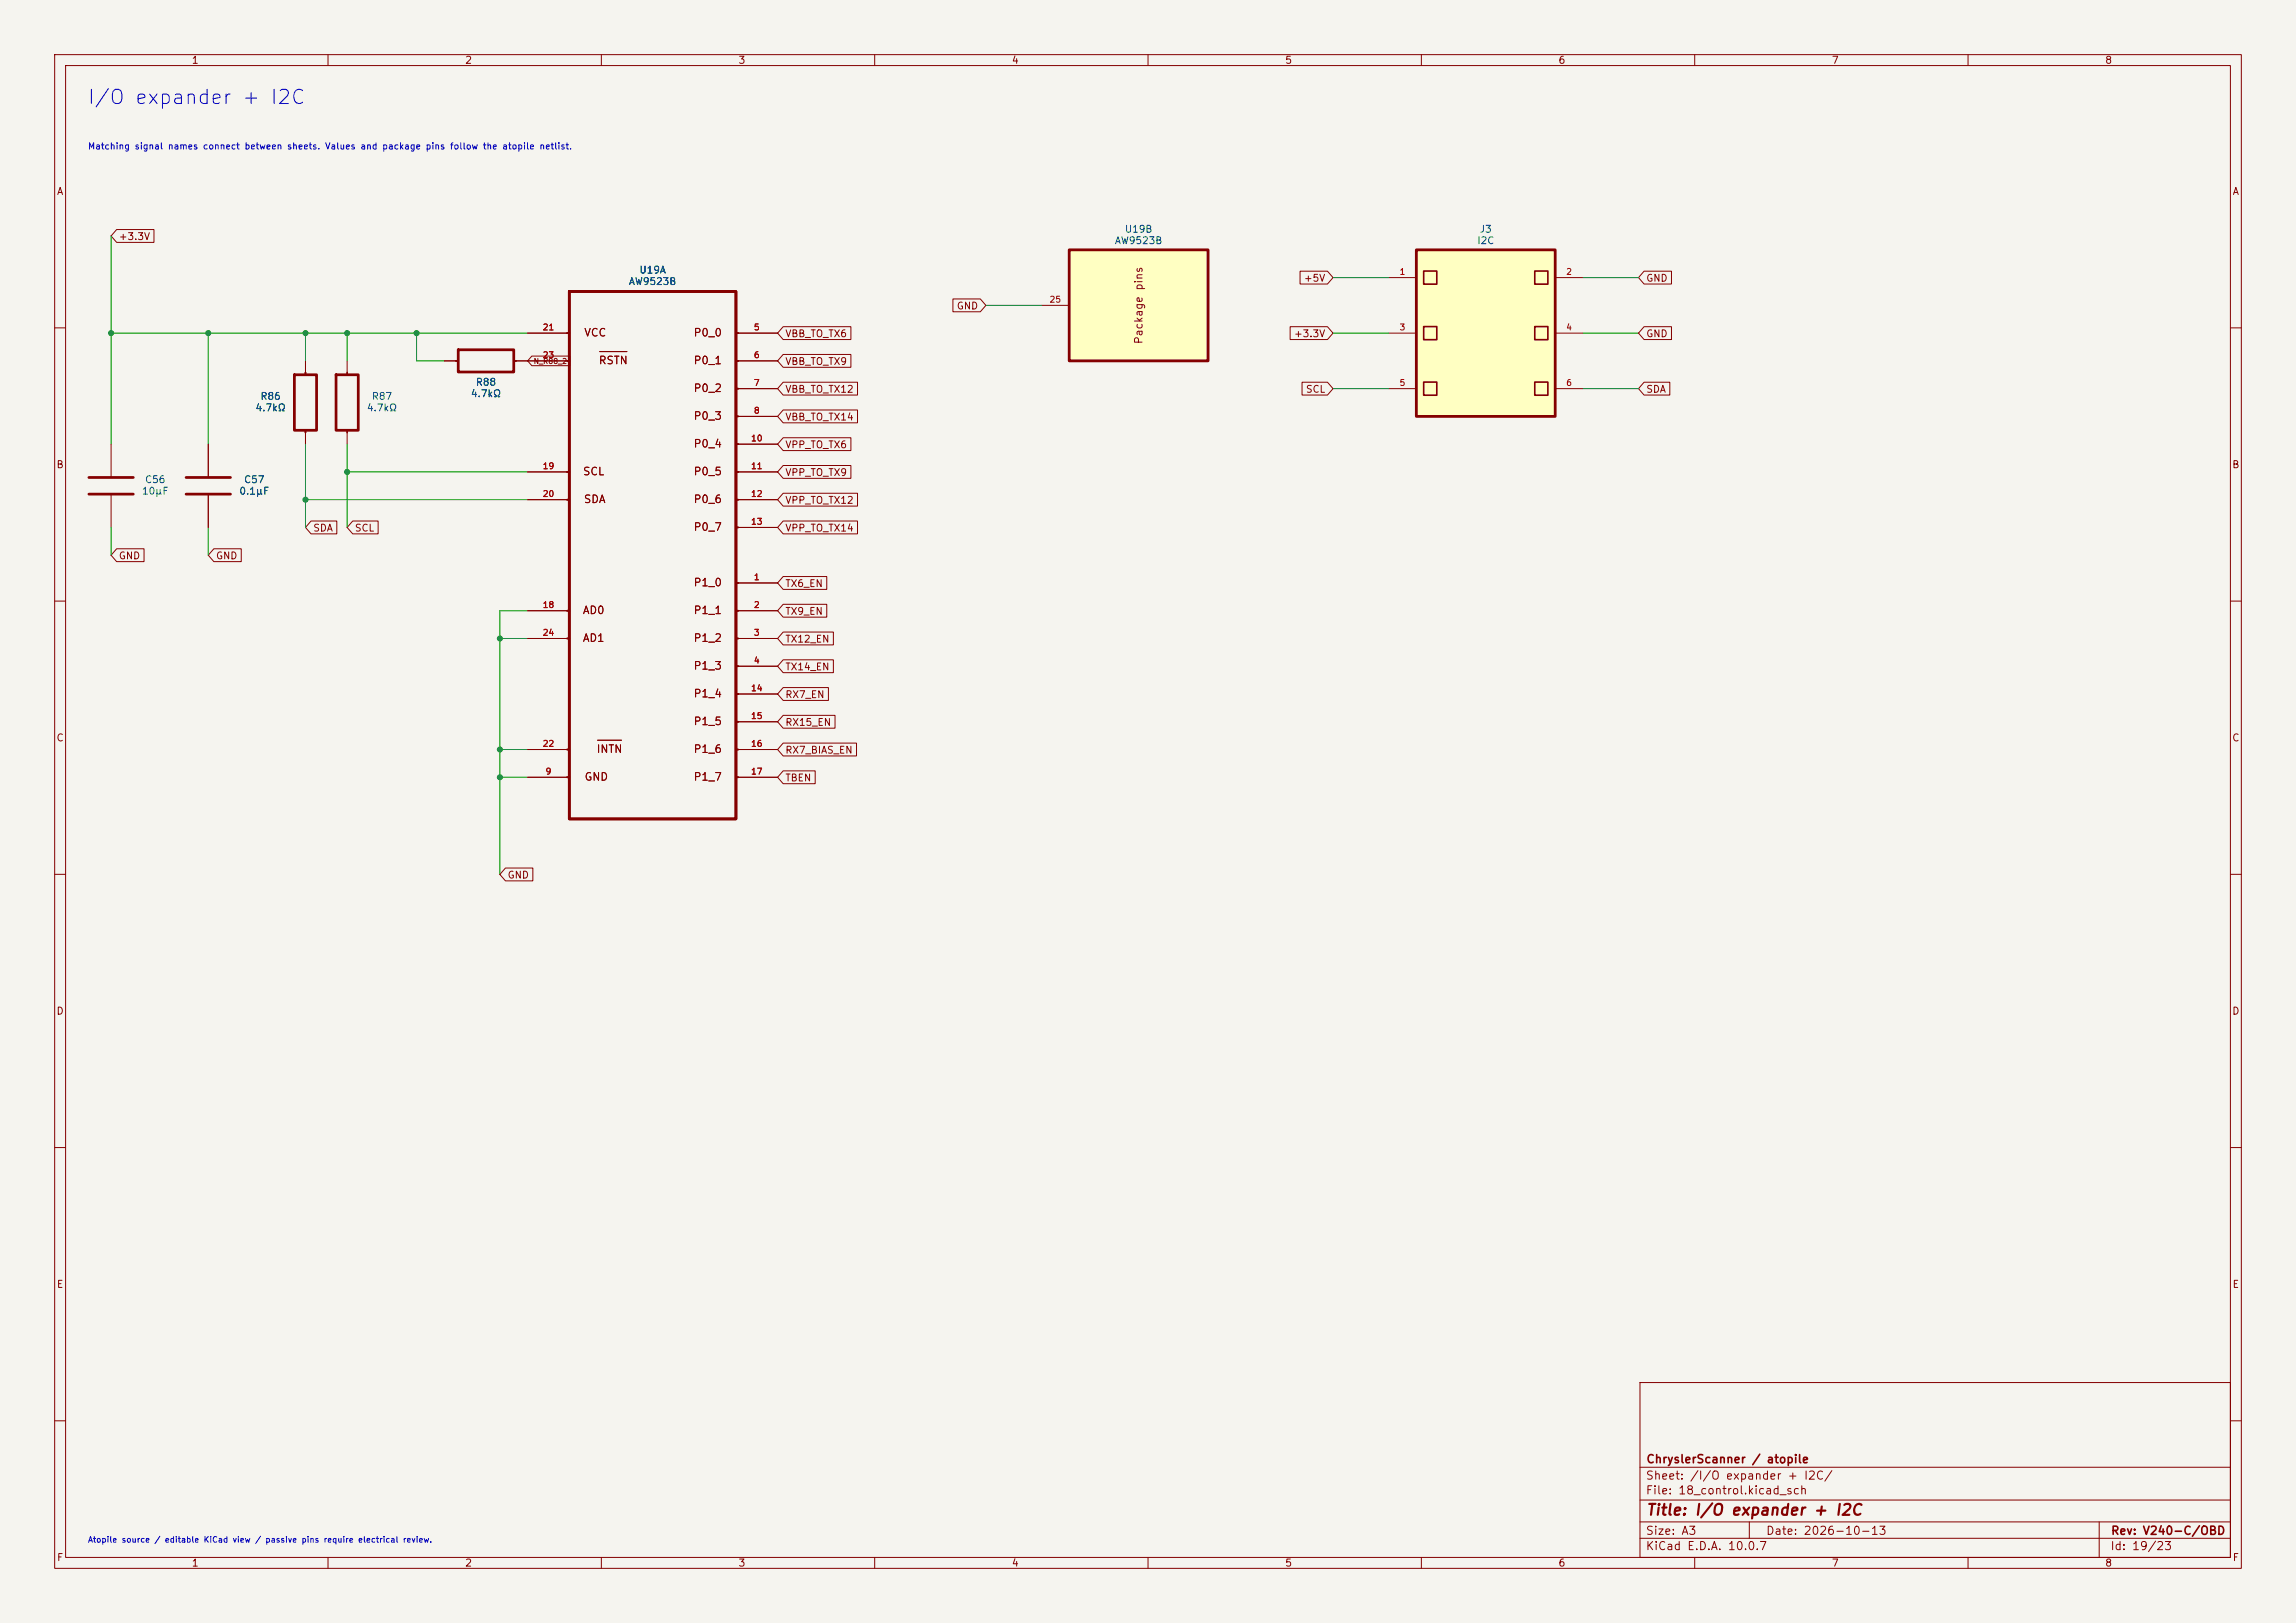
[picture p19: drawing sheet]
<svg xmlns="http://www.w3.org/2000/svg" width="420mm" height="297mm" viewBox="0 0 420 297" stroke-linecap="round" stroke-linejoin="round" font-family="sans-serif">
<defs><g id="words">
<text font-size="2.6" fill="#0000c2" x="15.8" y="19.7">I/O expander + I2C</text>
<text font-size="2" fill="#840000" x="301" y="277.8">Title: I/O expander + I2C</text>
<g font-size="1.5" fill="#840000">
<text x="301" y="268.1">ChryslerScanner / atopile</text>
<text x="300.9" y="273.8">File: 18_control.kicad_sch</text>
<text x="300.9" y="271.1">Sheet: /I/O expander + I2C/</text>
<text x="300.9" y="281.2">Size: A3</text>
<text x="322.9" y="281.2">Date: 2026-10-13</text>
<text x="386" y="281.2">Rev: V240-C/OBD</text>
<text x="300.9" y="284">KiCad E.D.A. 10.0.7</text>
<text x="385.9" y="284">Id: 19/23</text>
</g>
<g font-size="1.4" fill="#840000">
<text x="106.7" y="61.9">VCC</text>
<text x="126.8" y="61.9">P0_0</text>
<text x="209.3" y="63.1" transform="rotate(-90 209.3 63.1)">Package pins</text>
<text x="109.4" y="67">RSTN</text>
<text x="126.8" y="67">P0_1</text>
<text x="126.8" y="72.1">P0_2</text>
<text x="126.8" y="77.2">P0_3</text>
<text x="126.8" y="82.2">P0_4</text>
<text x="106.5" y="87.3">SCL</text>
<text x="126.8" y="87.3">P0_5</text>
<text x="106.7" y="92.4">SDA</text>
<text x="126.8" y="92.4">P0_6</text>
<text x="126.8" y="97.5">P0_7</text>
<text x="126.8" y="107.6">P1_0</text>
<text x="106.5" y="112.7">AD0</text>
<text x="126.8" y="112.7">P1_1</text>
<text x="106.5" y="117.8">AD1</text>
<text x="126.8" y="117.8">P1_2</text>
<text x="126.8" y="122.9">P1_3</text>
<text x="126.8" y="128">P1_4</text>
<text x="126.8" y="133">P1_5</text>
<text x="106.8" y="143.2">GND</text>
<text x="109" y="138.1">INTN</text>
<text x="126.8" y="138.1">P1_6</text>
<text x="126.8" y="143.2">P1_7</text>
</g>
<g font-size="1.3" fill="#840000">
<text x="35" y="12">1</text>
<text x="85" y="12">2</text>
<text x="135" y="12">3</text>
<text x="185" y="12">4</text>
<text x="235" y="12">5</text>
<text x="285" y="12">6</text>
<text x="335" y="12">7</text>
<text x="385" y="12">8</text>
<text x="10.3" y="36">A</text>
<text x="408.3" y="36">A</text>
<text x="21.6" y="44.2">+3.3V</text>
<text x="238.4" y="51.9">+5V</text>
<text x="301" y="51.9">GND</text>
<text x="174.9" y="56.9">GND</text>
<text x="143.5" y="62">VBB_TO_TX6</text>
<text x="236.6" y="62">+3.3V</text>
<text x="301" y="62">GND</text>
<text x="143.5" y="67.1">VBB_TO_TX9</text>
<text x="143.5" y="72.2">VBB_TO_TX12</text>
<text x="143.5" y="77.3">VBB_TO_TX14</text>
<text x="238.8" y="72.2">SCL</text>
<text x="301" y="72.2">SDA</text>
<text x="143.5" y="82.3">VPP_TO_TX6</text>
<text x="10.2" y="86">B</text>
<text x="143.5" y="87.4">VPP_TO_TX9</text>
<text x="408.2" y="86">B</text>
<text x="143.5" y="92.5">VPP_TO_TX12</text>
<text x="57.2" y="97.6">SDA</text>
<text x="64.8" y="97.6">SCL</text>
<text x="143.5" y="97.6">VPP_TO_TX14</text>
<text x="21.6" y="102.7">GND</text>
<text x="39.4" y="102.7">GND</text>
<text x="143.5" y="107.7">TX6_EN</text>
<text x="143.5" y="112.8">TX9_EN</text>
<text x="143.5" y="117.9">TX12_EN</text>
<text x="143.5" y="123">TX14_EN</text>
<text x="143.5" y="128.1">RX7_EN</text>
<text x="10.2" y="136">C</text>
<text x="143.5" y="133.1">RX15_EN</text>
<text x="408.2" y="136">C</text>
<text x="143.5" y="138.2">RX7_BIAS_EN</text>
<text x="143.5" y="143.3">TBEN</text>
<text x="92.7" y="161.1">GND</text>
<text x="10.2" y="186">D</text>
<text x="408.2" y="186">D</text>
<text x="10.3" y="236">E</text>
<text x="408.3" y="236">E</text>
<text x="10.3" y="286">F</text>
<text x="35" y="287">1</text>
<text x="85" y="287">2</text>
<text x="135" y="287">3</text>
<text x="185" y="287">4</text>
<text x="235" y="287">5</text>
<text x="285" y="287">6</text>
<text x="335" y="287">7</text>
<text x="385" y="287">8</text>
<text x="408.3" y="286">F</text>
</g>
<g font-size="1.3" fill="#006464">
<text x="203.8" y="45">AW9523B</text>
<text x="205.6" y="42.9">U19B</text>
<text x="270.1" y="45">I2C</text>
<text x="270.6" y="42.9">J3</text>
<text x="114.9" y="52.5">AW9523B</text>
<text x="116.8" y="50.4">U19A</text>
<text x="86.9" y="70.9">R88</text>
<text x="46.6" y="75.6">4.7kΩ</text>
<text x="47.5" y="73.5">R86</text>
<text x="67" y="75.6">4.7kΩ</text>
<text x="67.9" y="73.5">R87</text>
<text x="86" y="73">4.7kΩ</text>
<text x="26.4" y="88.7">C56</text>
<text x="44.5" y="88.7">C57</text>
<text x="25.8" y="90.8">10μF</text>
<text x="43.7" y="90.8">0.1μF</text>
</g>
<text font-size="1.2" fill="#0000c2" x="16" y="27.6">Matching signal names connect between sheets. Values and package pins follow the atopile netlist.</text>
<g font-size="1.1" fill="#a90000">
<text x="255.9" y="50.6">1</text>
<text x="286.4" y="50.6">2</text>
<text x="191.9" y="55.6">25</text>
<text x="99.2" y="60.7">21</text>
<text x="99.2" y="65.8">23</text>
<text x="137.8" y="60.7">5</text>
<text x="137.8" y="65.8">6</text>
<text x="255.9" y="60.7">3</text>
<text x="286.4" y="60.7">4</text>
<text x="137.8" y="70.9">7</text>
<text x="255.9" y="70.9">5</text>
<text x="286.4" y="70.9">6</text>
<text x="137.8" y="76">8</text>
<text x="137.3" y="81">10</text>
<text x="99.2" y="86.1">19</text>
<text x="137.3" y="86.1">11</text>
<text x="99.2" y="91.2">20</text>
<text x="137.3" y="91.2">12</text>
<text x="137.3" y="96.3">13</text>
<text x="137.8" y="106.4">1</text>
<text x="99.2" y="111.5">18</text>
<text x="137.8" y="111.5">2</text>
<text x="99.2" y="116.6">24</text>
<text x="137.8" y="116.6">3</text>
<text x="137.8" y="121.7">4</text>
<text x="137.3" y="126.8">14</text>
<text x="137.3" y="131.8">15</text>
<text x="99.2" y="136.9">22</text>
<text x="137.3" y="136.9">16</text>
<text x="99.7" y="142">9</text>
<text x="137.3" y="142">17</text>
</g>
<text font-size="1.1" fill="#0000c2" x="16" y="282.5">Atopile source / editable KiCad view / passive pins require electrical review.</text>
<text font-size="1" fill="#840000" x="97.5" y="66.8">N_R88_2</text>
</g></defs>
<path d="M0 0h420v297h-420z" fill="#f5f4ef" stroke="#f5f4ef" stroke-width=".18"/>
<g fill="none" stroke="#840000" stroke-width=".18">
<path d="M10 10h400v277h-400zM12 12h396v273h-396zM60 10v2M110 10v2M160 10v2M210 10v2M260 10v2M310 10v2M360 10v2M10 60h2M408 60h2M10 110h2"/>
<path d="M408 110h2M10 160h2M408 160h2M10 210h2M408 210h2M300 253h108v32h-108zM10 260h2M300 278.5h108M300 274.5h108M300 268.5h108M320 278.5v3M384 278.5v6.5"/>
<path d="M408 260h2M60 285v2M110 285v2M160 285v2M210 285v2M260 285v2M300 281.5h108M310 285v2M360 285v2"/>
</g>
<path d="M195.6 45.7h25.4v20.3h-25.4z" fill="#ffffc2"/>
<path d="M195.6 45.7h25.4v20.3h-25.4z" fill="none" stroke="#840000" stroke-width=".51"/>
<g fill="none" stroke="#840000" stroke-width=".18">
<path d="M190.5 55.9h5.1M55.9 66v2.6M55.9 78.7v2.6M63.5 66v2.6M63.5 78.7v2.6M81.3 66h2.5M94 66h10.1M96.5 61h7.6M109.7 64.3h5M134.6 66h7.6M134.6 61h7.6M134.6 71.1h7.6"/>
<path d="M134.6 76.2h7.6M20.3 81.3v6.1M20.3 90.4v6.1M38.1 81.3v6.1M38.1 90.4v6.1M96.5 86.4h7.6M96.5 91.4h7.6M134.6 81.3h7.6M134.6 86.4h7.6M134.6 91.4h7.6M134.6 96.5h7.6M96.5 111.8h7.6"/>
<path d="M96.5 116.8h7.6M134.6 106.7h7.6M134.6 111.8h7.6M134.6 116.8h7.6M96.5 137.2h7.6M109.3 135.5h4.4M134.6 121.9h7.6M134.6 127h7.6M134.6 132.1h7.6M134.6 137.2h7.6M96.5 142.2h7.6M134.6 142.2h7.6"/>
</g>
<path d="M104.1 53.3h30.5v96.6h-30.5zM53.8 68.6h4.1v10.1h-4.1zM61.5 68.6h4v10.1h-4zM83.8 64h10.2v4.1h-10.2zM16.3 87.4h8.1M16.3 90.4h8.1M34 87.4h8.2M34 90.4h8.2" fill="none" stroke="#840000" stroke-width=".5"/>
<g fill="none" stroke="#840000" stroke-width=".3">
<path d="M55.9 68.2v.4M55.9 78.7v.5M63.5 68.2v.4M63.5 78.7v.5M83.4 66h.4M94 66h.4M103.7 66h.4M103.7 61h.4M134.6 66h.4M134.6 61h.4M134.6 71.1h.4M134.6 76.2h.4"/>
<path d="M103.7 86.4h.4M103.7 91.4h.4M134.6 86.4h.4M134.6 91.4h.4M134.6 81.3h.4M134.6 96.5h.4M103.7 111.8h.4M103.7 116.8h.4M134.6 111.8h.4M134.6 116.8h.4M134.6 106.7h.4M103.7 137.2h.4"/>
<path d="M134.6 137.2h.4M134.6 121.9h.4M134.6 127h.4M134.6 132.1h.4M103.7 142.2h.4M134.6 142.2h.4"/>
</g>
<path d="M259.1 45.7h25.4v30.5h-25.4z" fill="#ffffc2"/>
<path d="M259.1 45.7h25.4v30.5h-25.4z" fill="none" stroke="#840000" stroke-width=".51"/>
<path d="M260.4 49.6h2.4v2.4h-2.4zM260.4 59.8h2.4v2.4h-2.4zM280.7 49.6h2.4v2.4h-2.4zM280.7 59.8h2.4v2.4h-2.4zM260.4 69.9h2.4v2.4h-2.4zM280.7 69.9h2.4v2.4h-2.4z" fill="none" stroke="#840000" stroke-width=".3"/>
<g fill="none" stroke="#840000" stroke-width=".18">
<path d="M21.3 42h6.9v2.4h-6.9l-1-1.2zM143.3 59.8h12.3v2.3h-12.3l-1.1-1.1zM174.3 54.7h5l1 1.2-1 1.2h-5zM236 59.8h6.8l1 1.2-1 1.1h-6.8zM237.8 49.6h5l1 1.2-1 1.2h-5zM254 50.8h5.1M284.5 50.8h5.1M300.7 49.6h5v2.4h-5l-1-1.2zM300.7 59.8h5v2.3h-5l-1-1.1zM55.9 66v2.6M55.9 78.7v2.6M81.3 66h2.5"/>
<path d="M94 66h10.1M96.5 61h7.6M97.3 65.2h6.9v1.7h-6.9l-.8-.9zM134.6 61h7.6M134.6 71.1h7.6M134.6 66h7.6M134.6 76.2h7.6M143.3 64.9h12.3v2.3h-12.3l-1.1-1.2zM143.3 69.9h13.6v2.4h-13.6l-1.1-1.2zM143.3 75h13.6v2.4h-13.6l-1.1-1.2zM238.2 69.9h4.6l1 1.2-1 1.2h-4.6zM254 61h5.1"/>
<path d="M254 71.1h5.1M284.5 61h5.1M284.5 71.1h5.1M300.7 69.9h4.7v2.4h-4.7l-1-1.2zM38.1 81.3v6.1M38.1 90.4v6.1M56.9 95.3h4.7v2.4h-4.7l-1-1.2zM64.5 95.3h4.7v2.4h-4.7l-1-1.2zM96.5 86.4h7.6M96.5 91.4h7.6M134.6 81.3h7.6M134.6 86.4h7.6"/>
<path d="M134.6 91.4h7.6M134.6 96.5h7.6M143.3 80.1h12.3v2.4h-12.3l-1.1-1.2zM143.3 85.2h12.3v2.3h-12.3l-1.1-1.1zM143.3 90.3h13.6v2.3h-13.6l-1.1-1.2zM143.3 95.3h13.6v2.4h-13.6l-1.1-1.2zM21.3 100.4h5v2.4h-5l-1-1.2zM39.1 100.4h5v2.4h-5l-1-1.2zM96.5 111.8h7.6M96.5 116.8h7.6M134.6 106.7h7.6M134.6 111.8h7.6"/>
<path d="M134.6 116.8h7.6M143.3 110.6h7.9v2.3h-7.9l-1.1-1.1zM143.3 115.7h9.1v2.3h-9.1l-1.1-1.2zM143.3 105.5h7.9v2.4h-7.9l-1.1-1.2zM96.5 137.2h7.6M134.6 121.9h7.6M134.6 127h7.6M134.6 132.1h7.6M134.6 137.2h7.6M143.3 136h13.4v2.3h-13.4l-1.1-1.1zM143.3 120.7h9.1v2.4h-9.1l-1.1-1.2zM143.3 125.8h8.2v2.4h-8.2l-1.1-1.2z"/>
<path d="M143.3 130.9h9.4v2.4h-9.4l-1.1-1.2zM92.5 158.8h5v2.4h-5l-1.1-1.2zM96.5 142.2h7.6M134.6 142.2h7.6M143.3 141.1h5.8v2.3h-5.8l-1.1-1.2z"/>
</g>
<g fill="none" stroke="#009600" stroke-width=".18">
<path d="M20.3 43.2v38.1M180.3 55.9h10.2M243.8 50.8h10.2M289.6 50.8h10.1M20.3 61h76.2M38.1 61v20.3M55.9 61v5M63.5 61v5M76.2 61v5h5.1M243.8 61h10.2M243.8 71.1h10.2M289.6 61h10.1"/>
<path d="M289.6 71.1h10.1M20.3 96.5v5.1M38.1 96.5v5.1M55.9 81.3v15.2M55.9 91.4h40.6M63.5 81.3v15.2M63.5 86.4h33M91.4 116.8h5.1M96.5 111.8h-5.1v48.2M91.4 137.2h5.1M91.4 142.2h5.1"/>
</g>
<g fill="#009600" stroke="#009600" stroke-width=".18">
<circle cx="91.4" cy="142.2" r=".46"/>
<circle cx="91.4" cy="137.2" r=".46"/>
<circle cx="91.4" cy="116.8" r=".46"/>
<circle cx="55.9" cy="91.4" r=".46"/>
<circle cx="20.3" cy="61" r=".46"/>
<circle cx="38.1" cy="61" r=".46"/>
<circle cx="55.9" cy="61" r=".46"/>
<circle cx="63.5" cy="61" r=".46"/>
<circle cx="63.5" cy="86.4" r=".46"/>
<circle cx="76.2" cy="61" r=".46"/>
</g>
<use href="#words"/>
</svg>
